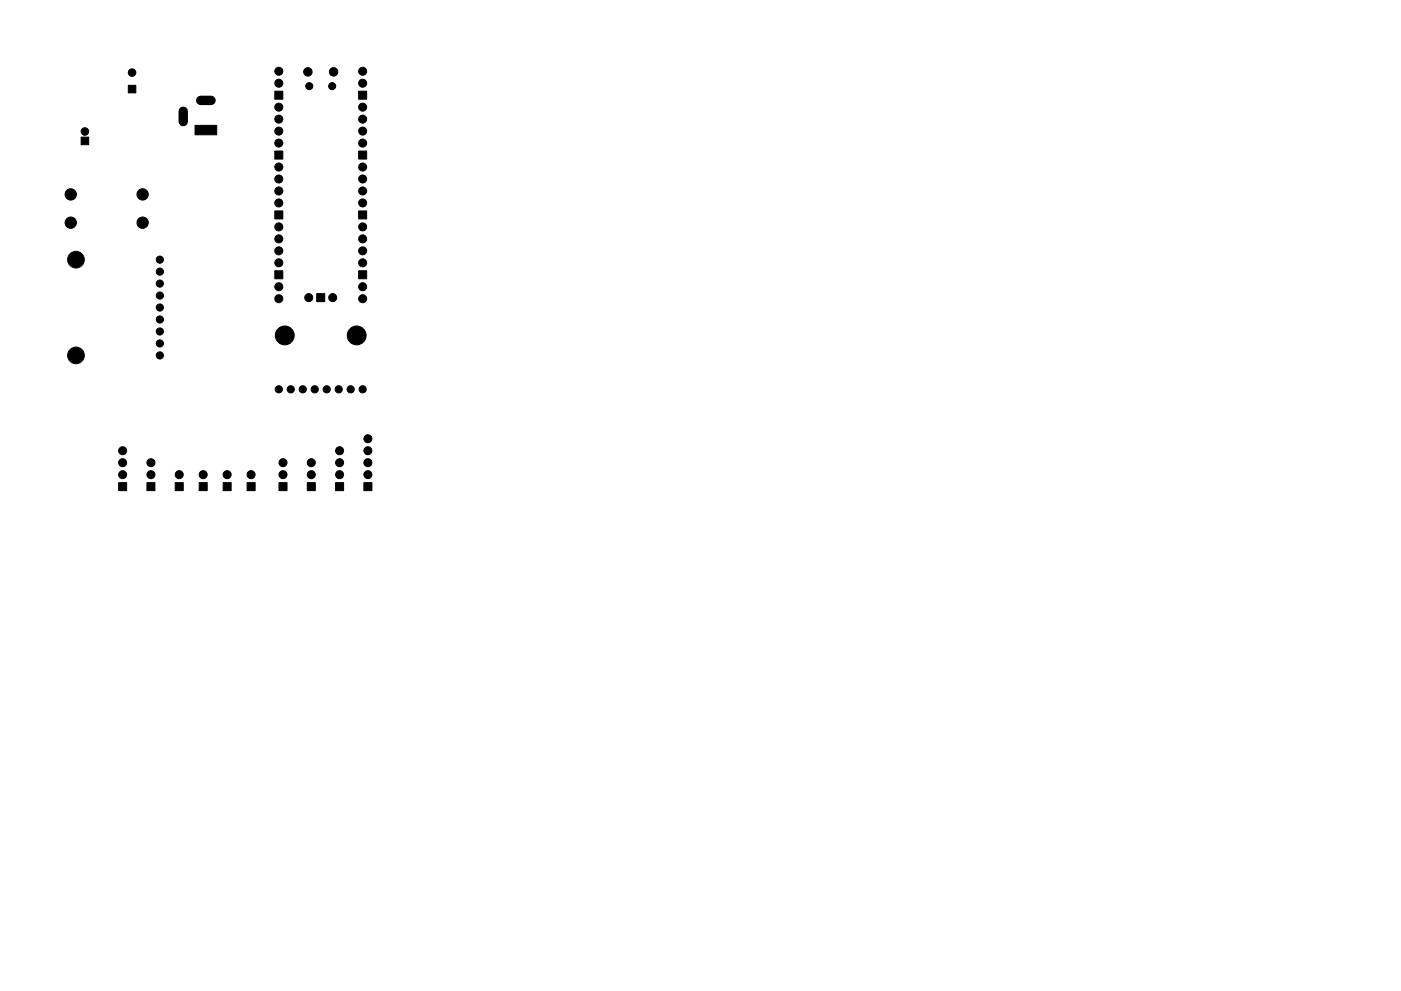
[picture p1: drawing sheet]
<svg xmlns="http://www.w3.org/2000/svg" width="297mm" height="210mm" viewBox="0 0 297 210" stroke-linecap="round" stroke-linejoin="round" font-family="sans-serif">
<g fill="#000" stroke="#000" stroke-width=".21">
<path d="M27.2 18.1h1.6v1.6h-1.6zM17.2 29.1h1.6v1.6h-1.6zM41.3 26.6h4.7v2h-4.7zM58.3 19.3h1.7v1.7h-1.7zM58.3 32h1.7v1.7h-1.7zM76 32h1.7v1.7h-1.7zM76 19.3h1.7v1.7h-1.7zM58.3 44.7h1.7v1.7h-1.7zM58.3 57.4h1.7v1.7h-1.7zM76 57.4h1.7v1.7h-1.7zM76 44.7h1.7v1.7h-1.7zM67.1 62.3h1.8v1.7h-1.8z"/>
<path d="M25.2 102.4h1.7v1.7h-1.7zM31.2 102.4h1.7v1.7h-1.7zM37.2 102.4h1.7v1.7h-1.7zM42.2 102.4h1.7v1.7h-1.7zM47.3 102.4h1.7v1.7h-1.7zM52.4 102.4h1.7v1.7h-1.7zM59.1 102.4h1.8v1.7h-1.8zM65.1 102.4h1.8v1.7h-1.8zM71.1 102.4h1.7v1.7h-1.7zM77.1 102.4h1.7v1.7h-1.7z"/>
<circle cx="28" cy="15.4" r=".8"/>
<circle cx="59.1" cy="15.1" r=".85"/>
<circle cx="59.1" cy="17.7" r=".85"/>
<circle cx="65.3" cy="15.2" r=".9"/>
<circle cx="65.6" cy="18.3" r=".75"/>
<circle cx="70.4" cy="18.3" r=".75"/>
<circle cx="70.7" cy="15.2" r=".9"/>
<circle cx="76.9" cy="15.1" r=".85"/>
<circle cx="76.9" cy="17.7" r=".85"/>
<circle cx="18" cy="27.9" r=".8"/>
<circle cx="59.1" cy="35.4" r=".85"/>
<circle cx="59.1" cy="25.3" r=".85"/>
<circle cx="59.1" cy="38" r=".85"/>
<circle cx="59.1" cy="30.4" r=".85"/>
<circle cx="59.1" cy="22.7" r=".85"/>
<circle cx="59.1" cy="27.8" r=".85"/>
<circle cx="76.9" cy="38" r=".85"/>
<circle cx="76.9" cy="35.4" r=".85"/>
<circle cx="76.9" cy="25.3" r=".85"/>
<circle cx="76.9" cy="27.8" r=".85"/>
<circle cx="76.9" cy="22.7" r=".85"/>
<circle cx="76.9" cy="30.4" r=".85"/>
<circle cx="15" cy="47.2" r="1.2"/>
<circle cx="15" cy="41.2" r="1.2"/>
<circle cx="16.1" cy="55.1" r="1.77"/>
<circle cx="30.2" cy="47.2" r="1.2"/>
<circle cx="30.2" cy="41.2" r="1.2"/>
<circle cx="33.9" cy="57.6" r=".76"/>
<circle cx="33.9" cy="55.1" r=".76"/>
<circle cx="59.1" cy="40.5" r=".85"/>
<circle cx="59.1" cy="43.1" r=".85"/>
<circle cx="59.1" cy="48.1" r=".85"/>
<circle cx="59.1" cy="50.7" r=".85"/>
<circle cx="59.1" cy="55.8" r=".85"/>
<circle cx="59.1" cy="53.2" r=".85"/>
<circle cx="76.9" cy="43.1" r=".85"/>
<circle cx="76.9" cy="40.5" r=".85"/>
<circle cx="76.9" cy="55.8" r=".85"/>
<circle cx="76.9" cy="48.1" r=".85"/>
<circle cx="76.9" cy="50.7" r=".85"/>
<circle cx="76.9" cy="53.2" r=".85"/>
<circle cx="16.1" cy="75.4" r="1.77"/>
<circle cx="33.9" cy="62.7" r=".76"/>
<circle cx="33.9" cy="60.2" r=".76"/>
<circle cx="33.9" cy="67.8" r=".76"/>
<circle cx="33.9" cy="75.4" r=".76"/>
<circle cx="33.9" cy="70.3" r=".76"/>
<circle cx="33.9" cy="72.9" r=".76"/>
<circle cx="33.9" cy="65.2" r=".76"/>
<circle cx="59.1" cy="63.4" r=".85"/>
<circle cx="59.1" cy="60.8" r=".85"/>
<circle cx="60.4" cy="71.2" r="2"/>
<circle cx="65.5" cy="63.1" r=".85"/>
<circle cx="70.5" cy="63.1" r=".85"/>
<circle cx="75.6" cy="71.2" r="2"/>
<circle cx="76.9" cy="60.8" r=".85"/>
<circle cx="76.9" cy="63.4" r=".85"/>
<circle cx="26" cy="95.6" r=".85"/>
<circle cx="26" cy="98.2" r=".85"/>
<circle cx="32" cy="98.2" r=".85"/>
<circle cx="59.1" cy="82.6" r=".76"/>
<circle cx="60" cy="98.2" r=".85"/>
<circle cx="61.7" cy="82.6" r=".76"/>
<circle cx="64.2" cy="82.6" r=".76"/>
<circle cx="66" cy="98.2" r=".85"/>
<circle cx="66.7" cy="82.6" r=".76"/>
<circle cx="69.3" cy="82.6" r=".76"/>
<circle cx="71.8" cy="82.6" r=".76"/>
<circle cx="72" cy="98.2" r=".85"/>
<circle cx="72" cy="95.6" r=".85"/>
<circle cx="74.4" cy="82.6" r=".76"/>
<circle cx="76.9" cy="82.6" r=".76"/>
<circle cx="78" cy="95.6" r=".85"/>
<circle cx="78" cy="98.2" r=".85"/>
<circle cx="78" cy="93.1" r=".85"/>
<circle cx="26" cy="100.7" r=".85"/>
<circle cx="32" cy="100.7" r=".85"/>
<circle cx="38" cy="100.7" r=".85"/>
<circle cx="43.1" cy="100.7" r=".85"/>
<circle cx="48.2" cy="100.7" r=".85"/>
<circle cx="53.2" cy="100.7" r=".85"/>
<circle cx="60" cy="100.7" r=".85"/>
<circle cx="66" cy="100.7" r=".85"/>
<circle cx="72" cy="100.7" r=".85"/>
<circle cx="78" cy="100.7" r=".85"/>
</g>
<path d="M38.9 23.6v2.2M42.6 21.3h2.1" fill="none" stroke="#000" stroke-width="2"/>
</svg>
